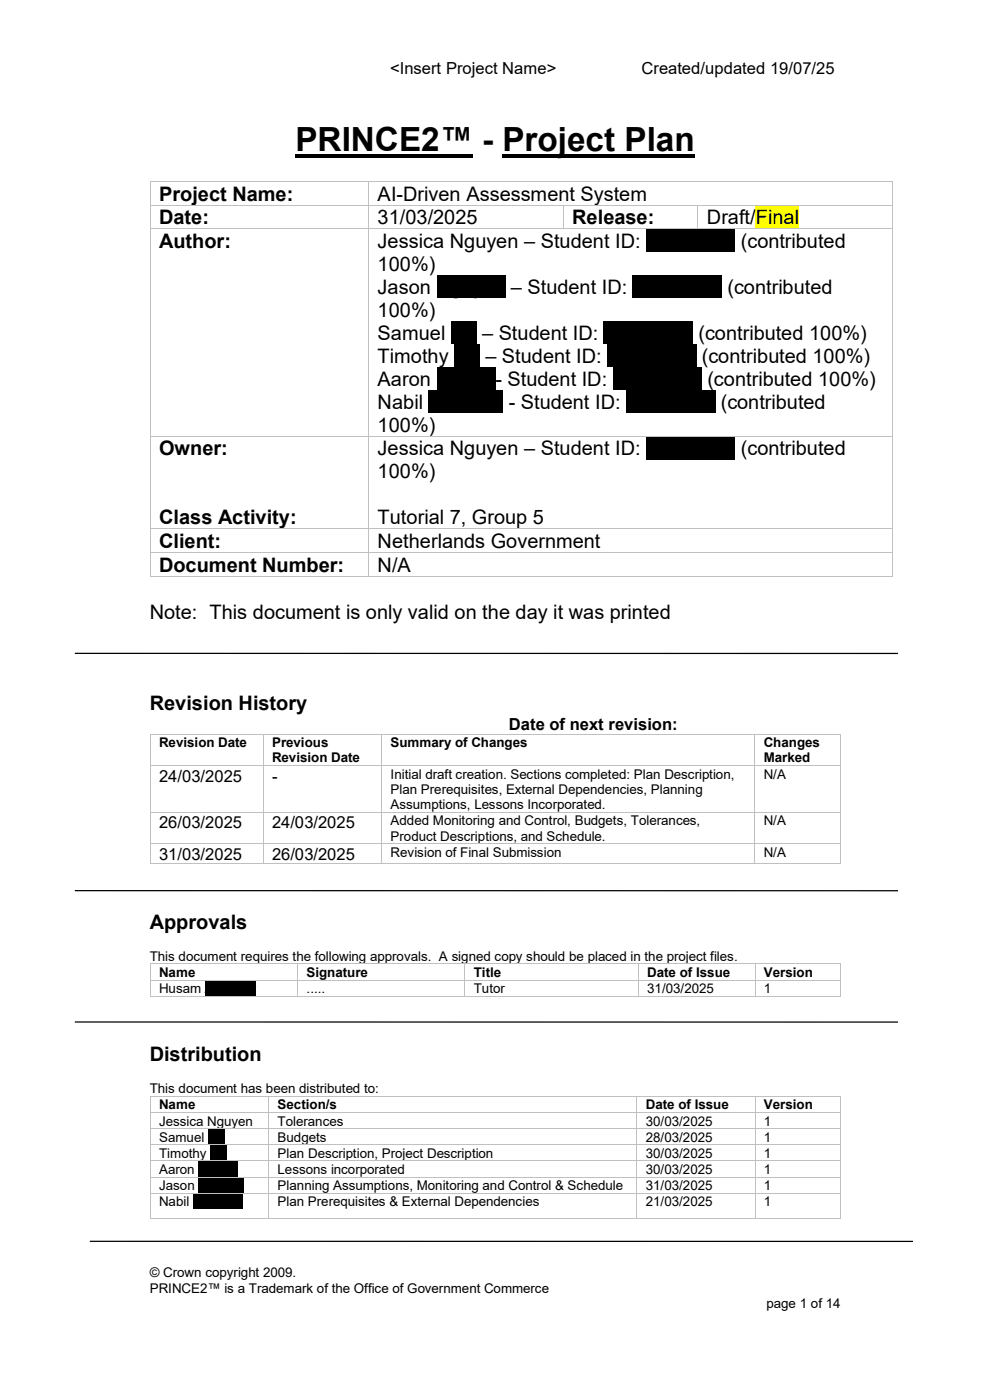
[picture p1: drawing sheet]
<svg xmlns="http://www.w3.org/2000/svg" width="210mm" height="297mm" viewBox="0 0 210 297" stroke-linecap="round" stroke-linejoin="round" font-family="sans-serif">
<defs><g id="words">
<text font-size="7.1" x="62.7" y="32.1">PRINCE2™ - Project Plan</text>
<g font-size="4.2">
<text x="33.7" y="42.6">Project Name:</text>
<text x="33.7" y="47.6">Date:</text>
<text x="80.1" y="42.6">AI-Driven Assessment System</text>
<text x="80.1" y="47.6">31/03/2025</text>
<text x="121.4" y="47.6">Release:</text>
<text x="150" y="47.6">Draft/</text>
<text x="160.4" y="47.6">Final</text>
<text x="33.7" y="52.6">Author:</text>
<text x="80.1" y="52.6">Jessica Nguyen – Student ID:</text>
<text x="137.1" y="52.6">13289576</text>
<text x="157.1" y="52.6">(contributed</text>
<text x="80.1" y="57.5">100%)</text>
<text x="80.1" y="62.4">Jason</text>
<text x="92.6" y="62.4">Nguyen</text>
<text x="108.4" y="62.4">– Student ID:</text>
<text x="154.3" y="62.4">(contributed</text>
<text x="80.1" y="67.2">100%)</text>
<text x="80.1" y="72.1">Samuel</text>
<text x="80.1" y="77">Timothy</text>
<text x="102.3" y="72.1">– Student ID:</text>
<text x="103" y="77">– Student ID:</text>
<text x="128.8" y="77">24573646</text>
<text x="148.2" y="72.1">(contributed 100%)</text>
<text x="148.9" y="77">(contributed 100%)</text>
<text x="80.1" y="81.8">Aaron</text>
<text x="92.6" y="81.8">Chung</text>
<text x="105.1" y="81.8">- Student ID:</text>
<text x="130" y="81.8">24575058</text>
<text x="150.1" y="81.8">(contributed 100%)</text>
<text x="80.1" y="86.7">Nabil</text>
<text x="90.9" y="86.7">Elwazze</text>
<text x="107.9" y="86.7">- Student ID:</text>
<text x="152.9" y="86.7">(contributed</text>
<text x="80.1" y="91.6">100%)</text>
<text x="33.7" y="96.6">Owner:</text>
<text x="80.1" y="96.6">Jessica Nguyen – Student ID:</text>
<text x="80.1" y="101.5">100%)</text>
<text x="137.1" y="96.6">13289576</text>
<text x="157.1" y="96.6">(contributed</text>
<text x="33.7" y="111.2">Class Activity:</text>
<text x="80.1" y="111.2">Tutorial 7, Group 5</text>
<text x="33.7" y="116.3">Client:</text>
<text x="80.1" y="116.3">Netherlands Government</text>
<text x="33.7" y="121.3">Document Number:</text>
<text x="80.1" y="121.3">N/A</text>
<text x="31.8" y="131.3">Note: This document is only valid on the day it was printed</text>
<text x="31.8" y="150.7">Revision History</text>
<text x="31.8" y="197">Approvals</text>
<text x="31.8" y="225.2">Distribution</text>
</g>
<g font-size="3.5">
<text x="82.7" y="15.8">&lt;Insert Project Name&gt;</text>
<text x="136.1" y="15.8">Created/updated 19/07/25</text>
<text x="108" y="154.9">Date of next revision:</text>
<text x="33.7" y="165.8">24/03/2025</text>
<text x="57.7" y="165.8">-</text>
<text x="33.7" y="175.7">26/03/2025</text>
<text x="57.7" y="175.7">24/03/2025</text>
<text x="33.7" y="182.4">31/03/2025</text>
<text x="57.7" y="182.4">26/03/2025</text>
</g>
<g font-size="2.8">
<text x="33.7" y="158.5">Revision Date</text>
<text x="57.7" y="158.5">Previous</text>
<text x="57.7" y="161.7">Revision Date</text>
<text x="82.9" y="158.5">Summary of Changes</text>
<text x="162" y="158.5">Changes</text>
<text x="162" y="161.7">Marked</text>
<text x="82.9" y="165.2">Initial draft creation. Sections completed: Plan Description,</text>
<text x="162" y="165.2">N/A</text>
<text x="82.9" y="168.4">Plan Prerequisites, External Dependencies, Planning</text>
<text x="82.9" y="171.6">Assumptions, Lessons Incorporated.</text>
<text x="82.9" y="175.1">Added Monitoring and Control, Budgets, Tolerances,</text>
<text x="82.9" y="178.3">Product Descriptions, and Schedule.</text>
<text x="162" y="175.1">N/A</text>
<text x="82.9" y="181.7">Revision of Final Submission</text>
<text x="162" y="181.7">N/A</text>
<text x="31.8" y="203.8">This document requires the following approvals. A signed copy should be placed in the project files.</text>
<text x="33.7" y="207.2">Name</text>
<text x="65" y="207.2">Signature</text>
<text x="100.5" y="207.2">Title</text>
<text x="137.3" y="207.2">Date of Issue</text>
<text x="162" y="207.2">Version</text>
<text x="33.7" y="210.7">Husam</text>
<text x="43.5" y="210.7">Al-Najjar</text>
<text x="65" y="210.7">.....</text>
<text x="100.5" y="210.7">Tutor</text>
<text x="137.3" y="210.7">31/03/2025</text>
<text x="162" y="210.7">1</text>
<text x="31.8" y="231.9">This document has been distributed to:</text>
<text x="33.7" y="235.4">Name</text>
<text x="33.7" y="238.8">Jessica Nguyen</text>
<text x="58.9" y="235.4">Section/s</text>
<text x="58.9" y="238.8">Tolerances</text>
<text x="137" y="235.4">Date of Issue</text>
<text x="137" y="238.8">30/03/2025</text>
<text x="162" y="235.4">Version</text>
<text x="162" y="238.8">1</text>
<text x="33.7" y="242.2">Samuel</text>
<text x="33.7" y="245.6">Timothy</text>
<text x="44.2" y="242.2">Ho</text>
<text x="44.6" y="245.6">Ng</text>
<text x="58.9" y="242.2">Budgets</text>
<text x="58.9" y="245.6">Plan Description, Project Description</text>
<text x="137" y="242.2">28/03/2025</text>
<text x="137" y="245.6">30/03/2025</text>
<text x="162" y="242.2">1</text>
<text x="162" y="245.6">1</text>
<text x="33.7" y="249">Aaron</text>
<text x="42.1" y="249">Chung</text>
<text x="58.9" y="249">Lessons incorporated</text>
<text x="137" y="249">30/03/2025</text>
<text x="162" y="249">1</text>
<text x="33.7" y="252.5">Jason</text>
<text x="33.7" y="255.9">Nabil</text>
<text x="41" y="255.9">Elwazze</text>
<text x="42.1" y="252.5">Nguyen</text>
<text x="58.9" y="252.5">Planning Assumptions, Monitoring and Control &amp; Schedule</text>
<text x="58.9" y="255.9">Plan Prerequisites &amp; External Dependencies</text>
<text x="137" y="252.5">31/03/2025</text>
<text x="137" y="255.9">21/03/2025</text>
<text x="162" y="252.5">1</text>
<text x="162" y="255.9">1</text>
<text x="31.8" y="271">© Crown copyright 2009.</text>
<text x="31.8" y="274.2">PRINCE2™ is a Trademark of the Office of Government Commerce</text>
<text x="162.6" y="277.5">page 1 of 14</text>
</g>
</g></defs>
<g fill="#000">
<path d="M62.7 32.8h37.6v.8h-37.6z" fill-rule="evenodd"/>
<path d="M106.6 32.8h40.8v.8h-40.8z" fill-rule="evenodd"/>
</g>
<g fill="#c0c0c0">
<path d="M31.8 38.4h.1v.2h-.1z" fill-rule="evenodd"/>
<path d="M31.8 38.4h.1v.2h-.1z" fill-rule="evenodd"/>
</g>
<path d="M31.9 38.5h46.2" fill="none" stroke="#c0c0c0" stroke-width=".21"/>
<path d="M78.1 38.4h.2v.2h-.2z" fill-rule="evenodd" fill="#c0c0c0"/>
<path d="M78.3 38.5h110.9" fill="none" stroke="#c0c0c0" stroke-width=".21"/>
<g fill="#c0c0c0">
<path d="M189.2 38.4h.2v.2h-.2z" fill-rule="evenodd"/>
<path d="M189.2 38.4h.2v.2h-.2z" fill-rule="evenodd"/>
</g>
<path d="M31.8 38.6v4.8M78.2 38.6v4.8M189.3 38.6v4.8" fill="none" stroke="#c0c0c0" stroke-width=".21"/>
<path d="M160.4 43.6h9.1v4.9h-9.1z" fill-rule="evenodd" fill="#ff0"/>
<path d="M31.8 43.4h.1v.2h-.1z" fill-rule="evenodd" fill="#c0c0c0"/>
<path d="M31.9 43.5h46.2" fill="none" stroke="#c0c0c0" stroke-width=".21"/>
<path d="M78.1 43.4h.2v.2h-.2z" fill-rule="evenodd" fill="#c0c0c0"/>
<path d="M78.3 43.5h41.1" fill="none" stroke="#c0c0c0" stroke-width=".21"/>
<path d="M119.4 43.4h.2v.2h-.2z" fill-rule="evenodd" fill="#c0c0c0"/>
<path d="M119.6 43.5h28.4" fill="none" stroke="#c0c0c0" stroke-width=".21"/>
<path d="M148 43.4h.1v.2h-.1z" fill-rule="evenodd" fill="#c0c0c0"/>
<path d="M148.1 43.5h41.1" fill="none" stroke="#c0c0c0" stroke-width=".21"/>
<path d="M189.2 43.4h.2v.2h-.2z" fill-rule="evenodd" fill="#c0c0c0"/>
<path d="M31.8 43.6v4.9M78.2 43.6v4.9M119.5 43.6v4.9M148.1 43.6v4.9M189.3 43.6v4.9" fill="none" stroke="#c0c0c0" stroke-width=".21"/>
<g fill="#000">
<path d="M137.1 48.6h18.8v4.9h-18.8z" fill-rule="evenodd"/>
<path d="M92.6 58.4h14.6v4.9h-14.6z" fill-rule="evenodd"/>
<path d="M95.7 68.1h5.4v4.9h-5.4z" fill-rule="evenodd"/>
<path d="M96.4 73h5.4v4.9h-5.4z" fill-rule="evenodd"/>
<path d="M128.1 68.1h18.9v4.9h-18.9z" fill-rule="evenodd"/>
<path d="M128.8 73h18.9v4.9h-18.9z" fill-rule="evenodd"/>
<path d="M134.3 58.4h18.8v4.9h-18.8z" fill-rule="evenodd"/>
<path d="M90.9 82.7h15.8v4.9h-15.8z" fill-rule="evenodd"/>
<path d="M92.6 77.9h12.5v4.8h-12.5z" fill-rule="evenodd"/>
<path d="M130 77.9h18.9v4.8h-18.9z" fill-rule="evenodd"/>
<path d="M132.8 82.7h18.9v4.9h-18.9z" fill-rule="evenodd"/>
</g>
<path d="M31.8 48.5h.1v.1h-.1z" fill-rule="evenodd" fill="#c0c0c0"/>
<path d="M31.9 48.6h46.2" fill="none" stroke="#c0c0c0" stroke-width=".21"/>
<path d="M78.1 48.5h.2v.1h-.2z" fill-rule="evenodd" fill="#c0c0c0"/>
<path d="M78.3 48.6h41.1" fill="none" stroke="#c0c0c0" stroke-width=".21"/>
<path d="M119.4 48.5h.2v.1h-.2z" fill-rule="evenodd" fill="#c0c0c0"/>
<path d="M119.6 48.6h28.4" fill="none" stroke="#c0c0c0" stroke-width=".21"/>
<path d="M148 48.5h.1v.1h-.1z" fill-rule="evenodd" fill="#c0c0c0"/>
<path d="M148.1 48.6h41.1" fill="none" stroke="#c0c0c0" stroke-width=".21"/>
<path d="M189.2 48.5h.2v.1h-.2z" fill-rule="evenodd" fill="#c0c0c0"/>
<path d="M31.8 48.6v43.9M78.2 48.6v43.9M189.3 48.6v43.9" fill="none" stroke="#c0c0c0" stroke-width=".21"/>
<path d="M137.1 92.6h18.8v4.9h-18.8z" fill-rule="evenodd" fill="#000"/>
<path d="M31.8 92.5h.1v.1h-.1z" fill-rule="evenodd" fill="#c0c0c0"/>
<path d="M31.9 92.5h46.2" fill="none" stroke="#c0c0c0" stroke-width=".21"/>
<path d="M78.1 92.5h.2v.1h-.2z" fill-rule="evenodd" fill="#c0c0c0"/>
<path d="M78.3 92.5h110.9" fill="none" stroke="#c0c0c0" stroke-width=".21"/>
<path d="M189.2 92.5h.2v.1h-.2z" fill-rule="evenodd" fill="#c0c0c0"/>
<path d="M31.8 92.6v19.5M78.2 92.6v19.5M189.3 92.6v19.5" fill="none" stroke="#c0c0c0" stroke-width=".21"/>
<path d="M31.8 112.1h.1v.2h-.1z" fill-rule="evenodd" fill="#c0c0c0"/>
<path d="M31.9 112.2h46.2" fill="none" stroke="#c0c0c0" stroke-width=".21"/>
<path d="M78.1 112.1h.2v.2h-.2z" fill-rule="evenodd" fill="#c0c0c0"/>
<path d="M78.3 112.2h110.9" fill="none" stroke="#c0c0c0" stroke-width=".21"/>
<path d="M189.2 112.1h.2v.2h-.2z" fill-rule="evenodd" fill="#c0c0c0"/>
<path d="M31.8 112.3v4.9M78.2 112.3v4.9M189.3 112.3v4.9" fill="none" stroke="#c0c0c0" stroke-width=".21"/>
<path d="M31.8 117.2h.1v.1h-.1z" fill-rule="evenodd" fill="#c0c0c0"/>
<path d="M31.9 117.2h46.2" fill="none" stroke="#c0c0c0" stroke-width=".21"/>
<path d="M78.1 117.2h.2v.1h-.2z" fill-rule="evenodd" fill="#c0c0c0"/>
<path d="M78.3 117.2h110.9" fill="none" stroke="#c0c0c0" stroke-width=".21"/>
<path d="M189.2 117.2h.2v.1h-.2z" fill-rule="evenodd" fill="#c0c0c0"/>
<path d="M31.8 117.3v4.9" fill="none" stroke="#c0c0c0" stroke-width=".21"/>
<g fill="#c0c0c0">
<path d="M31.8 122.2h.1v.2h-.1z" fill-rule="evenodd"/>
<path d="M31.8 122.2h.1v.2h-.1z" fill-rule="evenodd"/>
</g>
<path d="M78.2 117.3v4.9M31.9 122.3h46.2" fill="none" stroke="#c0c0c0" stroke-width=".21"/>
<path d="M78.1 122.2h.2v.2h-.2z" fill-rule="evenodd" fill="#c0c0c0"/>
<path d="M189.3 117.3v4.9M78.3 122.3h110.9" fill="none" stroke="#c0c0c0" stroke-width=".21"/>
<g fill="#c0c0c0">
<path d="M189.2 122.2h.2v.2h-.2z" fill-rule="evenodd"/>
<path d="M189.2 122.2h.2v.2h-.2z" fill-rule="evenodd"/>
<path d="M31.8 155.6h.1v.2h-.1z" fill-rule="evenodd"/>
<path d="M31.8 155.6h.1v.2h-.1z" fill-rule="evenodd"/>
</g>
<path d="M31.9 155.7h23.8" fill="none" stroke="#c0c0c0" stroke-width=".21"/>
<path d="M55.7 155.6h.2v.2h-.2z" fill-rule="evenodd" fill="#c0c0c0"/>
<path d="M55.9 155.7h25" fill="none" stroke="#c0c0c0" stroke-width=".21"/>
<path d="M80.9 155.6h.1v.2h-.1z" fill-rule="evenodd" fill="#c0c0c0"/>
<path d="M81 155.7h79" fill="none" stroke="#c0c0c0" stroke-width=".21"/>
<path d="M160 155.6h.2v.2h-.2z" fill-rule="evenodd" fill="#c0c0c0"/>
<path d="M160.2 155.7h17.9" fill="none" stroke="#c0c0c0" stroke-width=".21"/>
<g fill="#c0c0c0">
<path d="M178.1 155.6h.2v.2h-.2z" fill-rule="evenodd"/>
<path d="M178.1 155.6h.2v.2h-.2z" fill-rule="evenodd"/>
</g>
<path d="M31.8 155.8v6.5M55.8 155.8v6.5M81 155.8v6.5M160.1 155.8v6.5M178.2 155.8v6.5" fill="none" stroke="#c0c0c0" stroke-width=".21"/>
<path d="M31.8 162.3h.1v.2h-.1z" fill-rule="evenodd" fill="#c0c0c0"/>
<path d="M31.9 162.4h23.8" fill="none" stroke="#c0c0c0" stroke-width=".21"/>
<path d="M55.7 162.3h.2v.2h-.2z" fill-rule="evenodd" fill="#c0c0c0"/>
<path d="M55.9 162.4h25" fill="none" stroke="#c0c0c0" stroke-width=".21"/>
<path d="M80.9 162.3h.1v.2h-.1z" fill-rule="evenodd" fill="#c0c0c0"/>
<path d="M81 162.4h79" fill="none" stroke="#c0c0c0" stroke-width=".21"/>
<path d="M160 162.3h.2v.2h-.2z" fill-rule="evenodd" fill="#c0c0c0"/>
<path d="M160.2 162.4h17.9" fill="none" stroke="#c0c0c0" stroke-width=".21"/>
<path d="M178.1 162.3h.2v.2h-.2z" fill-rule="evenodd" fill="#c0c0c0"/>
<path d="M31.8 162.5v9.7M55.8 162.5v9.7M81 162.5v9.7M160.1 162.5v9.7M178.2 162.5v9.7" fill="none" stroke="#c0c0c0" stroke-width=".21"/>
<path d="M31.8 172.2h.1v.2h-.1z" fill-rule="evenodd" fill="#c0c0c0"/>
<path d="M31.9 172.3h23.8" fill="none" stroke="#c0c0c0" stroke-width=".21"/>
<path d="M55.7 172.2h.2v.2h-.2z" fill-rule="evenodd" fill="#c0c0c0"/>
<path d="M55.9 172.3h25" fill="none" stroke="#c0c0c0" stroke-width=".21"/>
<path d="M80.9 172.2h.1v.2h-.1z" fill-rule="evenodd" fill="#c0c0c0"/>
<path d="M81 172.3h79" fill="none" stroke="#c0c0c0" stroke-width=".21"/>
<path d="M160 172.2h.2v.2h-.2z" fill-rule="evenodd" fill="#c0c0c0"/>
<path d="M160.2 172.3h17.9" fill="none" stroke="#c0c0c0" stroke-width=".21"/>
<path d="M178.1 172.2h.2v.2h-.2z" fill-rule="evenodd" fill="#c0c0c0"/>
<path d="M31.8 172.4v6.5M55.8 172.4v6.5M81 172.4v6.5M160.1 172.4v6.5M178.2 172.4v6.5" fill="none" stroke="#c0c0c0" stroke-width=".21"/>
<path d="M31.8 178.9h.1v.2h-.1z" fill-rule="evenodd" fill="#c0c0c0"/>
<path d="M31.9 179h23.8" fill="none" stroke="#c0c0c0" stroke-width=".21"/>
<path d="M55.7 178.9h.2v.2h-.2z" fill-rule="evenodd" fill="#c0c0c0"/>
<path d="M55.9 179h25" fill="none" stroke="#c0c0c0" stroke-width=".21"/>
<path d="M80.9 178.9h.1v.2h-.1z" fill-rule="evenodd" fill="#c0c0c0"/>
<path d="M81 179h79" fill="none" stroke="#c0c0c0" stroke-width=".21"/>
<path d="M160 178.9h.2v.2h-.2z" fill-rule="evenodd" fill="#c0c0c0"/>
<path d="M160.2 179h17.9" fill="none" stroke="#c0c0c0" stroke-width=".21"/>
<path d="M178.1 178.9h.2v.2h-.2z" fill-rule="evenodd" fill="#c0c0c0"/>
<path d="M31.8 179.1v4.1" fill="none" stroke="#c0c0c0" stroke-width=".21"/>
<g fill="#c0c0c0">
<path d="M31.8 183.2h.1v.1h-.1z" fill-rule="evenodd"/>
<path d="M31.8 183.2h.1v.1h-.1z" fill-rule="evenodd"/>
</g>
<path d="M55.8 179.1v4.1M31.9 183.2h23.8" fill="none" stroke="#c0c0c0" stroke-width=".21"/>
<path d="M55.7 183.2h.2v.1h-.2z" fill-rule="evenodd" fill="#c0c0c0"/>
<path d="M81 179.1v4.1M55.9 183.2h25" fill="none" stroke="#c0c0c0" stroke-width=".21"/>
<path d="M80.9 183.2h.1v.1h-.1z" fill-rule="evenodd" fill="#c0c0c0"/>
<path d="M160.1 179.1v4.1M81 183.2h79" fill="none" stroke="#c0c0c0" stroke-width=".21"/>
<path d="M160 183.2h.2v.1h-.2z" fill-rule="evenodd" fill="#c0c0c0"/>
<path d="M178.2 179.1v4.1M160.2 183.2h17.9" fill="none" stroke="#c0c0c0" stroke-width=".21"/>
<g fill="#c0c0c0">
<path d="M178.1 183.2h.2v.1h-.2z" fill-rule="evenodd"/>
<path d="M178.1 183.2h.2v.1h-.2z" fill-rule="evenodd"/>
<path d="M31.8 204.4h.1v.2h-.1z" fill-rule="evenodd"/>
<path d="M31.8 204.4h.1v.2h-.1z" fill-rule="evenodd"/>
</g>
<path d="M31.9 204.5h31.1" fill="none" stroke="#c0c0c0" stroke-width=".21"/>
<path d="M63 204.4h.2v.2h-.2z" fill-rule="evenodd" fill="#c0c0c0"/>
<path d="M63.2 204.5h35.3" fill="none" stroke="#c0c0c0" stroke-width=".21"/>
<path d="M98.5 204.4h.2v.2h-.2z" fill-rule="evenodd" fill="#c0c0c0"/>
<path d="M98.7 204.5h36.6" fill="none" stroke="#c0c0c0" stroke-width=".21"/>
<path d="M135.3 204.4h.2v.2h-.2z" fill-rule="evenodd" fill="#c0c0c0"/>
<path d="M135.5 204.5h24.6" fill="none" stroke="#c0c0c0" stroke-width=".21"/>
<path d="M160.1 204.4h.2v.2h-.2z" fill-rule="evenodd" fill="#c0c0c0"/>
<path d="M160.3 204.5h17.8" fill="none" stroke="#c0c0c0" stroke-width=".21"/>
<g fill="#c0c0c0">
<path d="M178.1 204.4h.2v.2h-.2z" fill-rule="evenodd"/>
<path d="M178.1 204.4h.2v.2h-.2z" fill-rule="evenodd"/>
</g>
<path d="M31.8 204.6v3.2M63.1 204.6v3.2M98.6 204.6v3.2M135.4 204.6v3.2M160.2 204.6v3.2M178.2 204.6v3.2" fill="none" stroke="#c0c0c0" stroke-width=".21"/>
<path d="M43.5 208h10.8v3.3h-10.8z" fill-rule="evenodd" fill="#000"/>
<path d="M31.8 207.8h.1v.2h-.1z" fill-rule="evenodd" fill="#c0c0c0"/>
<path d="M31.9 207.9h31.1" fill="none" stroke="#c0c0c0" stroke-width=".21"/>
<path d="M63 207.8h.2v.2h-.2z" fill-rule="evenodd" fill="#c0c0c0"/>
<path d="M63.2 207.9h35.3" fill="none" stroke="#c0c0c0" stroke-width=".21"/>
<path d="M98.5 207.8h.2v.2h-.2z" fill-rule="evenodd" fill="#c0c0c0"/>
<path d="M98.7 207.9h36.6" fill="none" stroke="#c0c0c0" stroke-width=".21"/>
<path d="M135.3 207.8h.2v.2h-.2z" fill-rule="evenodd" fill="#c0c0c0"/>
<path d="M135.5 207.9h24.6" fill="none" stroke="#c0c0c0" stroke-width=".21"/>
<path d="M160.1 207.8h.2v.2h-.2z" fill-rule="evenodd" fill="#c0c0c0"/>
<path d="M160.3 207.9h17.8" fill="none" stroke="#c0c0c0" stroke-width=".21"/>
<path d="M178.1 207.8h.2v.2h-.2z" fill-rule="evenodd" fill="#c0c0c0"/>
<path d="M31.8 208v3.3" fill="none" stroke="#c0c0c0" stroke-width=".21"/>
<g fill="#c0c0c0">
<path d="M31.8 211.3h.1v.1h-.1z" fill-rule="evenodd"/>
<path d="M31.8 211.3h.1v.1h-.1z" fill-rule="evenodd"/>
</g>
<path d="M31.9 211.4h31.1M63.1 208v3.3" fill="none" stroke="#c0c0c0" stroke-width=".21"/>
<path d="M63 211.3h.2v.1h-.2z" fill-rule="evenodd" fill="#c0c0c0"/>
<path d="M63.2 211.4h35.3M98.6 208v3.3" fill="none" stroke="#c0c0c0" stroke-width=".21"/>
<path d="M98.5 211.3h.2v.1h-.2z" fill-rule="evenodd" fill="#c0c0c0"/>
<path d="M98.7 211.4h36.6M135.4 208v3.3" fill="none" stroke="#c0c0c0" stroke-width=".21"/>
<path d="M135.3 211.3h.2v.1h-.2z" fill-rule="evenodd" fill="#c0c0c0"/>
<path d="M135.5 211.4h24.6M160.2 208v3.3" fill="none" stroke="#c0c0c0" stroke-width=".21"/>
<path d="M160.1 211.3h.2v.1h-.2z" fill-rule="evenodd" fill="#c0c0c0"/>
<path d="M160.3 211.4h17.8M178.2 208v3.3" fill="none" stroke="#c0c0c0" stroke-width=".21"/>
<g fill="#c0c0c0">
<path d="M178.1 211.3h.2v.1h-.2z" fill-rule="evenodd"/>
<path d="M178.1 211.3h.2v.1h-.2z" fill-rule="evenodd"/>
<path d="M31.8 232.5h.1v.2h-.1z" fill-rule="evenodd"/>
<path d="M31.8 232.5h.1v.2h-.1z" fill-rule="evenodd"/>
</g>
<path d="M31.9 232.6h25" fill="none" stroke="#c0c0c0" stroke-width=".21"/>
<path d="M56.9 232.5h.2v.2h-.2z" fill-rule="evenodd" fill="#c0c0c0"/>
<path d="M57.1 232.6h77.9" fill="none" stroke="#c0c0c0" stroke-width=".21"/>
<path d="M135 232.5h.2v.2h-.2z" fill-rule="evenodd" fill="#c0c0c0"/>
<path d="M135.2 232.6h24.9" fill="none" stroke="#c0c0c0" stroke-width=".21"/>
<path d="M160.1 232.5h.2v.2h-.2z" fill-rule="evenodd" fill="#c0c0c0"/>
<path d="M160.3 232.6h17.8" fill="none" stroke="#c0c0c0" stroke-width=".21"/>
<g fill="#c0c0c0">
<path d="M178.1 232.5h.2v.2h-.2z" fill-rule="evenodd"/>
<path d="M178.1 232.5h.2v.2h-.2z" fill-rule="evenodd"/>
</g>
<path d="M31.8 232.7v3.3M57 232.7v3.3M135.1 232.7v3.3M160.2 232.7v3.3M178.2 232.7v3.3" fill="none" stroke="#c0c0c0" stroke-width=".21"/>
<path d="M31.8 236h.1v.1h-.1z" fill-rule="evenodd" fill="#c0c0c0"/>
<path d="M31.9 236h25" fill="none" stroke="#c0c0c0" stroke-width=".21"/>
<path d="M56.9 236h.2v.1h-.2z" fill-rule="evenodd" fill="#c0c0c0"/>
<path d="M57.1 236h77.9" fill="none" stroke="#c0c0c0" stroke-width=".21"/>
<path d="M135 236h.2v.1h-.2z" fill-rule="evenodd" fill="#c0c0c0"/>
<path d="M135.2 236h24.9" fill="none" stroke="#c0c0c0" stroke-width=".21"/>
<path d="M160.1 236h.2v.1h-.2z" fill-rule="evenodd" fill="#c0c0c0"/>
<path d="M160.3 236h17.8" fill="none" stroke="#c0c0c0" stroke-width=".21"/>
<path d="M178.1 236h.2v.1h-.2z" fill-rule="evenodd" fill="#c0c0c0"/>
<path d="M31.8 236.1v3.3M57 236.1v3.3M135.1 236.1v3.3M160.2 236.1v3.3M178.2 236.1v3.3" fill="none" stroke="#c0c0c0" stroke-width=".21"/>
<path d="M44.2 239.6h3.5v3.2h-3.5z" fill-rule="evenodd" fill="#000"/>
<path d="M31.8 239.4h.1v.2h-.1z" fill-rule="evenodd" fill="#c0c0c0"/>
<path d="M31.9 239.5h25" fill="none" stroke="#c0c0c0" stroke-width=".21"/>
<path d="M56.9 239.4h.2v.2h-.2z" fill-rule="evenodd" fill="#c0c0c0"/>
<path d="M57.1 239.5h77.9" fill="none" stroke="#c0c0c0" stroke-width=".21"/>
<path d="M135 239.4h.2v.2h-.2z" fill-rule="evenodd" fill="#c0c0c0"/>
<path d="M135.2 239.5h24.9" fill="none" stroke="#c0c0c0" stroke-width=".21"/>
<path d="M160.1 239.4h.2v.2h-.2z" fill-rule="evenodd" fill="#c0c0c0"/>
<path d="M160.3 239.5h17.8" fill="none" stroke="#c0c0c0" stroke-width=".21"/>
<path d="M178.1 239.4h.2v.2h-.2z" fill-rule="evenodd" fill="#c0c0c0"/>
<path d="M31.8 239.6v3.2M57 239.6v3.2M135.1 239.6v3.2M160.2 239.6v3.2M178.2 239.6v3.2" fill="none" stroke="#c0c0c0" stroke-width=".21"/>
<path d="M44.6 243h3.6v3.2h-3.6z" fill-rule="evenodd" fill="#000"/>
<path d="M31.8 242.8h.1v.2h-.1z" fill-rule="evenodd" fill="#c0c0c0"/>
<path d="M31.9 242.9h25" fill="none" stroke="#c0c0c0" stroke-width=".21"/>
<path d="M56.9 242.8h.2v.2h-.2z" fill-rule="evenodd" fill="#c0c0c0"/>
<path d="M57.1 242.9h77.9" fill="none" stroke="#c0c0c0" stroke-width=".21"/>
<path d="M135 242.8h.2v.2h-.2z" fill-rule="evenodd" fill="#c0c0c0"/>
<path d="M135.2 242.9h24.9" fill="none" stroke="#c0c0c0" stroke-width=".21"/>
<path d="M160.1 242.8h.2v.2h-.2z" fill-rule="evenodd" fill="#c0c0c0"/>
<path d="M160.3 242.9h17.8" fill="none" stroke="#c0c0c0" stroke-width=".21"/>
<path d="M178.1 242.8h.2v.2h-.2z" fill-rule="evenodd" fill="#c0c0c0"/>
<path d="M31.8 243v3.2M57 243v3.2M135.1 243v3.2M160.2 243v3.2M178.2 243v3.2" fill="none" stroke="#c0c0c0" stroke-width=".21"/>
<path d="M42.1 246.4h8.3v3.2h-8.3z" fill-rule="evenodd" fill="#000"/>
<path d="M31.8 246.2h.1v.2h-.1z" fill-rule="evenodd" fill="#c0c0c0"/>
<path d="M31.9 246.3h25" fill="none" stroke="#c0c0c0" stroke-width=".21"/>
<path d="M56.9 246.2h.2v.2h-.2z" fill-rule="evenodd" fill="#c0c0c0"/>
<path d="M57.1 246.3h77.9" fill="none" stroke="#c0c0c0" stroke-width=".21"/>
<path d="M135 246.2h.2v.2h-.2z" fill-rule="evenodd" fill="#c0c0c0"/>
<path d="M135.2 246.3h24.9" fill="none" stroke="#c0c0c0" stroke-width=".21"/>
<path d="M160.1 246.2h.2v.2h-.2z" fill-rule="evenodd" fill="#c0c0c0"/>
<path d="M160.3 246.3h17.8" fill="none" stroke="#c0c0c0" stroke-width=".21"/>
<path d="M178.1 246.2h.2v.2h-.2z" fill-rule="evenodd" fill="#c0c0c0"/>
<path d="M31.8 246.4v3.2M57 246.4v3.2M135.1 246.4v3.2M160.2 246.4v3.2M178.2 246.4v3.2" fill="none" stroke="#c0c0c0" stroke-width=".21"/>
<path d="M42.1 249.8h9.7v3.3h-9.7z" fill-rule="evenodd" fill="#000"/>
<path d="M31.8 249.6h.1v.2h-.1z" fill-rule="evenodd" fill="#c0c0c0"/>
<path d="M31.9 249.7h25" fill="none" stroke="#c0c0c0" stroke-width=".21"/>
<path d="M56.9 249.6h.2v.2h-.2z" fill-rule="evenodd" fill="#c0c0c0"/>
<path d="M57.1 249.7h77.9" fill="none" stroke="#c0c0c0" stroke-width=".21"/>
<path d="M135 249.6h.2v.2h-.2z" fill-rule="evenodd" fill="#c0c0c0"/>
<path d="M135.2 249.7h24.9" fill="none" stroke="#c0c0c0" stroke-width=".21"/>
<path d="M160.1 249.6h.2v.2h-.2z" fill-rule="evenodd" fill="#c0c0c0"/>
<path d="M160.3 249.7h17.8" fill="none" stroke="#c0c0c0" stroke-width=".21"/>
<path d="M178.1 249.6h.2v.2h-.2z" fill-rule="evenodd" fill="#c0c0c0"/>
<path d="M31.8 249.8v3.3M57 249.8v3.3M135.1 249.8v3.3M160.2 249.8v3.3M178.2 249.8v3.3" fill="none" stroke="#c0c0c0" stroke-width=".21"/>
<path d="M41 253.2h10.5v3.3h-10.5z" fill-rule="evenodd" fill="#000"/>
<path d="M31.8 253.1h.1v.1h-.1z" fill-rule="evenodd" fill="#c0c0c0"/>
<path d="M31.9 253.1h25" fill="none" stroke="#c0c0c0" stroke-width=".21"/>
<path d="M56.9 253.1h.2v.1h-.2z" fill-rule="evenodd" fill="#c0c0c0"/>
<path d="M57.1 253.1h77.9" fill="none" stroke="#c0c0c0" stroke-width=".21"/>
<path d="M135 253.1h.2v.1h-.2z" fill-rule="evenodd" fill="#c0c0c0"/>
<path d="M135.2 253.1h24.9" fill="none" stroke="#c0c0c0" stroke-width=".21"/>
<path d="M160.1 253.1h.2v.1h-.2z" fill-rule="evenodd" fill="#c0c0c0"/>
<path d="M160.3 253.1h17.8" fill="none" stroke="#c0c0c0" stroke-width=".21"/>
<path d="M178.1 253.1h.2v.1h-.2z" fill-rule="evenodd" fill="#c0c0c0"/>
<path d="M31.8 253.2v5.3" fill="none" stroke="#c0c0c0" stroke-width=".21"/>
<g fill="#c0c0c0">
<path d="M31.8 258.5h.1v.2h-.1z" fill-rule="evenodd"/>
<path d="M31.8 258.5h.1v.2h-.1z" fill-rule="evenodd"/>
</g>
<path d="M31.9 258.6h25M57 253.2v5.3" fill="none" stroke="#c0c0c0" stroke-width=".21"/>
<path d="M56.9 258.5h.2v.2h-.2z" fill-rule="evenodd" fill="#c0c0c0"/>
<path d="M57.1 258.6h77.9M135.1 253.2v5.3" fill="none" stroke="#c0c0c0" stroke-width=".21"/>
<path d="M135 258.5h.2v.2h-.2z" fill-rule="evenodd" fill="#c0c0c0"/>
<path d="M135.2 258.6h24.9M160.2 253.2v5.3" fill="none" stroke="#c0c0c0" stroke-width=".21"/>
<path d="M160.1 258.5h.2v.2h-.2z" fill-rule="evenodd" fill="#c0c0c0"/>
<path d="M160.3 258.6h17.8M178.2 253.2v5.3" fill="none" stroke="#c0c0c0" stroke-width=".21"/>
<g fill="#c0c0c0">
<path d="M178.1 258.5h.2v.2h-.2z" fill-rule="evenodd"/>
<path d="M178.1 258.5h.2v.2h-.2z" fill-rule="evenodd"/>
</g>
<path d="M15.9 138.6h174.6M15.9 189h174.6M15.9 216.8h174.6M19 263.3l174.7 .1" fill="none" stroke="#000" stroke-width=".26"/>
<use href="#words"/>
</svg>
